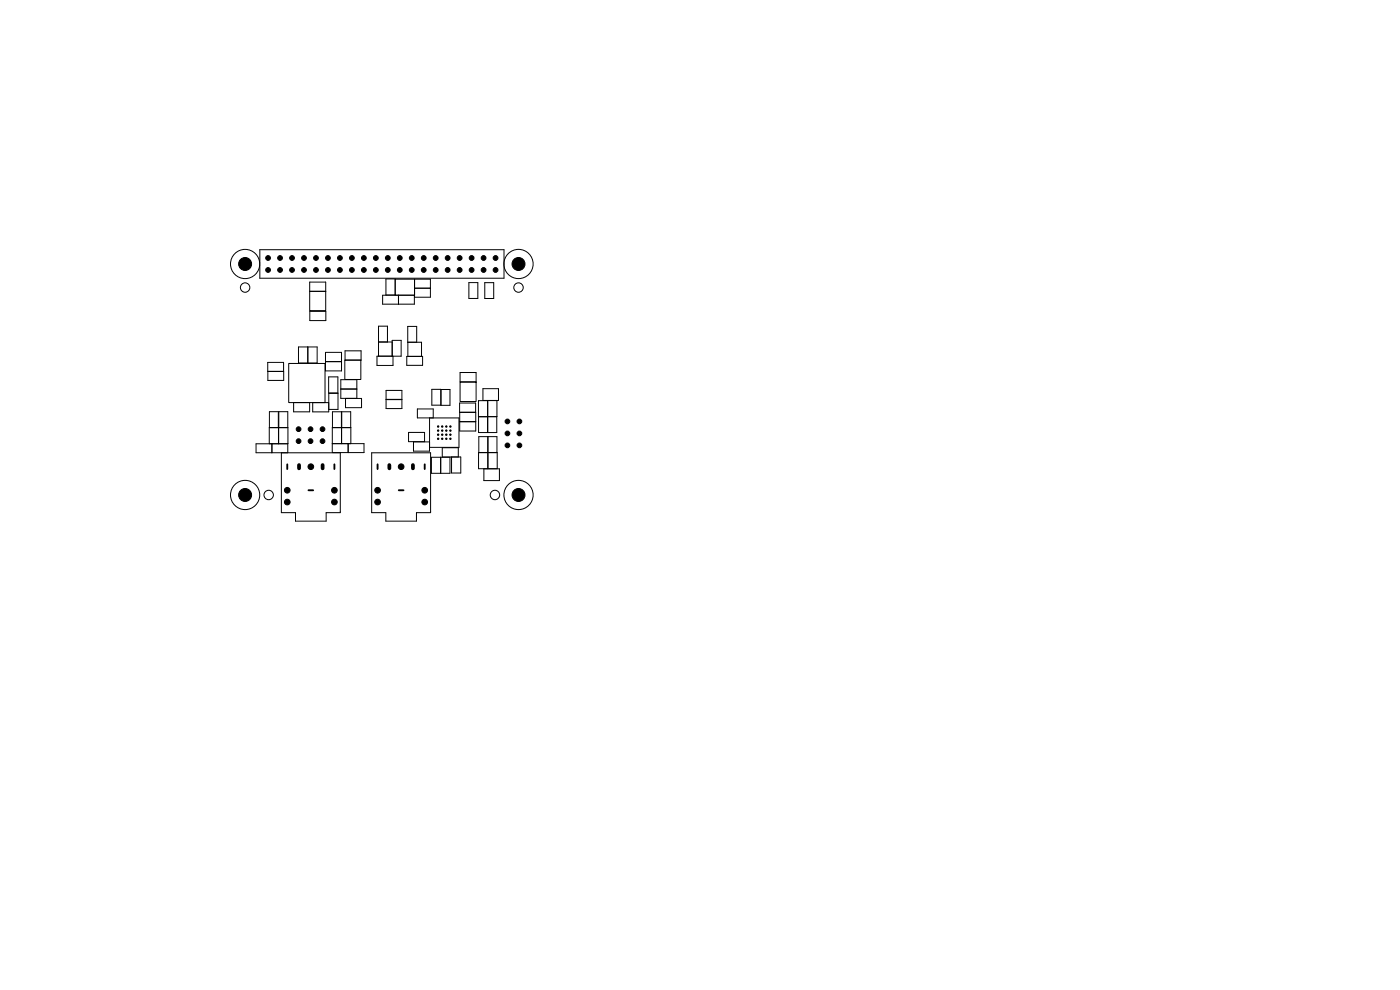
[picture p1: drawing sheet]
<svg xmlns="http://www.w3.org/2000/svg" width="297mm" height="210mm" viewBox="0 0 297 210" stroke-linecap="round" stroke-linejoin="round" font-family="sans-serif">
<g fill="none" stroke="#000" stroke-width=".21">
<path d="M55.1 53h51.8v6h-51.8zM65.7 59.8h3.4v2h-3.4zM81.9 59.2h1.9v3.4h-1.9zM83.8 59.2h4.1v3.4h-4.1zM87.9 59.2h3.4v3.9h-3.4zM99.5 60h1.9v3.3h-1.9zM102.8 60h1.9v3.3h-1.9zM56.8 78.8h3.4v-1.9h-3.4v3.8h3.4v-1.9h-3.4M61.3 77.1h7.7v8.3h-7.7zM63.3 73.6h4v3.4h-4zM65.3 73.6v3.4M65.7 61.8h3.4v4.1h-3.4z"/>
<path d="M65.7 66h3.4v2h-3.4zM69 76.7h3.4M69 74.7h3.4v4h-3.4zM69.7 80h2v3.4h-2zM73.1 76.4h3.4v4.1h-3.4zM73.2 74.4h3.4v2h-3.4zM80.3 72.6h2.9M81.2 62.6h6.7v1.9h-6.7zM82.2 72.6v-3.4h-1.9v6.4M83.2 75.6v-3.4h1.9v3.4h-5.1v1.9h3.4v-1.9M84.5 62.6v1.9M86.3 75.6h3.4v1.9h-3.4z"/>
<path d="M86.5 72.6h2.9v3M87.9 61.1h3.4M88.4 72.6v-3.4h-1.9v6.4M97.6 79h3.4v2h-3.4zM57.1 94.1v-3.4h4v3.4h-6.8v1.9l17.9 .1v12.7h-3v1.8h-6.5v-1.8h-3v-12.7M57.1 87.3h1.9v3.4h-1.9zM57.7 94.1v1.9M59.1 90.7v3.4M59.2 90.7h1.9v-3.4h-1.9l-.1 6.8M61.1 94.1v1.9M62.3 85.4h3.4v2h-3.4zM69.7 85.4h-3.4v2h3.4v-3.9h2v3.4h-2"/>
<path d="M70.5 90.7v-3.3h1.9l.1 6.7M72.3 80.5h3.4v4h-3.4zM72.3 82.5h3.4M72.5 90.7v-3.3h1.9v6.7M73.3 84.5h3.4v2h-3.4zM73.8 94.1v1.9M73.9 94.1v1.9M74.4 90.7h-3.9v5.3h6.7v-1.9h-6.7M78.8 96.1h12.5v12.7h-3v1.8h-6.4v-1.8h-3.1zM81.9 84.8h3.4M81.9 82.8h3.4v3.9h-3.4zM81.9 84.7h3.4"/>
<path d="M90.1 93.7v-2h-3.4v2h4.4M91.1 88.7v7h-3.4v-2M91.5 97h4v3.4h-4zM91.9 88.7v-1.9h-3.4v1.9h8.9v6.2h-6.3M93.5 97v3.4M93.5 86v-3.4h-1.9v3.4h3.9v-3.4h-1.9v3.4M95.8 96.9v3.4h2v-3.4h-4v-1.9h3.4v1.9M97.5 89.5h3.4M97.5 89.4h3.4M97.6 81.1h3.4v4.1h-3.4zM100.9 87.5v-2h-3.4v2h3.4v3.9h-3.4v-3.9M101.6 92.6h3.8v3.4h-3.8z"/>
<path d="M102.4 82.5h3.4v2.5h-3.4zM103.5 85h-2v6.8h1.9v-3.4M103.5 85v6.8h1.9v-3.4h-3.9M103.5 92.6v6.8M105.4 85v3.4h-1.9M105.5 99.4v-3.4h-4v3.4l4.4 .1v2.5h-3.2v-2.5"/>
<circle cx="52" cy="56" r="3.1"/>
<circle cx="110" cy="56" r="3.1"/>
<circle cx="52" cy="61" r="1"/>
<circle cx="110" cy="61" r="1"/>
<circle cx="52" cy="105" r="3.1"/>
<circle cx="57" cy="105" r="1"/>
<circle cx="105" cy="105" r="1"/>
<circle cx="110" cy="105" r="3.1"/>
</g>
<g fill="#000" stroke="#000" stroke-width=".21">
<circle cx="52" cy="56" r="1.37"/>
<circle cx="56.9" cy="54.7" r=".51"/>
<circle cx="56.9" cy="57.3" r=".51"/>
<circle cx="59.4" cy="57.3" r=".51"/>
<circle cx="59.4" cy="54.7" r=".51"/>
<circle cx="62" cy="54.7" r=".51"/>
<circle cx="62" cy="57.3" r=".51"/>
<circle cx="64.5" cy="57.3" r=".51"/>
<circle cx="64.5" cy="54.7" r=".51"/>
<circle cx="67" cy="54.7" r=".51"/>
<circle cx="67" cy="57.3" r=".51"/>
<circle cx="69.6" cy="57.3" r=".51"/>
<circle cx="69.6" cy="54.7" r=".51"/>
<circle cx="72.1" cy="57.3" r=".51"/>
<circle cx="72.1" cy="54.7" r=".51"/>
<circle cx="74.7" cy="54.7" r=".51"/>
<circle cx="74.7" cy="57.3" r=".51"/>
<circle cx="77.2" cy="54.7" r=".51"/>
<circle cx="77.2" cy="57.3" r=".51"/>
<circle cx="79.7" cy="54.7" r=".51"/>
<circle cx="79.7" cy="57.3" r=".51"/>
<circle cx="82.3" cy="57.3" r=".51"/>
<circle cx="82.3" cy="54.7" r=".51"/>
<circle cx="84.8" cy="57.3" r=".51"/>
<circle cx="84.8" cy="54.7" r=".51"/>
<circle cx="87.4" cy="57.3" r=".51"/>
<circle cx="87.4" cy="54.7" r=".51"/>
<circle cx="89.9" cy="54.7" r=".51"/>
<circle cx="89.9" cy="57.3" r=".51"/>
<circle cx="92.4" cy="57.3" r=".51"/>
<circle cx="92.4" cy="54.7" r=".51"/>
<circle cx="95" cy="54.7" r=".51"/>
<circle cx="95" cy="57.3" r=".51"/>
<circle cx="97.5" cy="57.3" r=".51"/>
<circle cx="97.5" cy="54.7" r=".51"/>
<circle cx="100.1" cy="57.3" r=".51"/>
<circle cx="100.1" cy="54.7" r=".51"/>
<circle cx="102.6" cy="57.3" r=".51"/>
<circle cx="102.6" cy="54.7" r=".51"/>
<circle cx="105.1" cy="54.7" r=".51"/>
<circle cx="105.1" cy="57.3" r=".51"/>
<circle cx="110" cy="56" r="1.38"/>
<circle cx="63.3" cy="93.6" r=".5"/>
<circle cx="63.3" cy="91" r=".5"/>
<circle cx="65.9" cy="93.6" r=".5"/>
<circle cx="65.9" cy="91" r=".5"/>
<circle cx="65.9" cy="99" r=".6"/>
<circle cx="68.4" cy="91" r=".5"/>
<circle cx="68.4" cy="93.6" r=".5"/>
<circle cx="85.1" cy="99" r=".6"/>
<circle cx="92.9" cy="90.5" r=".15"/>
<circle cx="92.9" cy="92.2" r=".15"/>
<circle cx="92.9" cy="91.3" r=".15"/>
<circle cx="92.9" cy="93.1" r=".15"/>
<circle cx="93.8" cy="90.5" r=".15"/>
<circle cx="93.8" cy="91.3" r=".15"/>
<circle cx="93.8" cy="92.2" r=".15"/>
<circle cx="93.8" cy="93.1" r=".15"/>
<circle cx="94.7" cy="90.5" r=".15"/>
<circle cx="94.7" cy="92.2" r=".15"/>
<circle cx="94.7" cy="91.3" r=".15"/>
<circle cx="94.7" cy="93.1" r=".15"/>
<circle cx="95.6" cy="90.5" r=".15"/>
<circle cx="95.6" cy="91.3" r=".15"/>
<circle cx="95.6" cy="92.2" r=".15"/>
<circle cx="95.6" cy="93.1" r=".15"/>
<circle cx="107.6" cy="89.4" r=".5"/>
<circle cx="107.6" cy="91.9" r=".5"/>
<circle cx="107.6" cy="94.5" r=".5"/>
<circle cx="110.2" cy="94.5" r=".5"/>
<circle cx="110.2" cy="89.4" r=".5"/>
<circle cx="110.2" cy="91.9" r=".5"/>
<circle cx="52" cy="105" r="1.37"/>
<circle cx="60.9" cy="104" r=".6"/>
<circle cx="60.9" cy="106.5" r=".6"/>
<circle cx="70.9" cy="104" r=".6"/>
<circle cx="70.9" cy="106.5" r=".6"/>
<circle cx="80.1" cy="104" r=".6"/>
<circle cx="80.1" cy="106.5" r=".6"/>
<circle cx="90.1" cy="104" r=".6"/>
<circle cx="90.1" cy="106.5" r=".6"/>
<circle cx="110" cy="105" r="1.38"/>
</g>
<path d="M60.9 98.5v1M70.9 98.5v1M80.1 98.5v1M90.1 98.5v1M65.4 104h1M84.6 104h1" fill="none" stroke="#000" stroke-width=".4"/>
<path d="M63.4 98.7v.7M68.4 98.7v.7M82.6 98.7v.7M87.6 98.7v.7" fill="none" stroke="#000" stroke-width=".8"/>
</svg>
